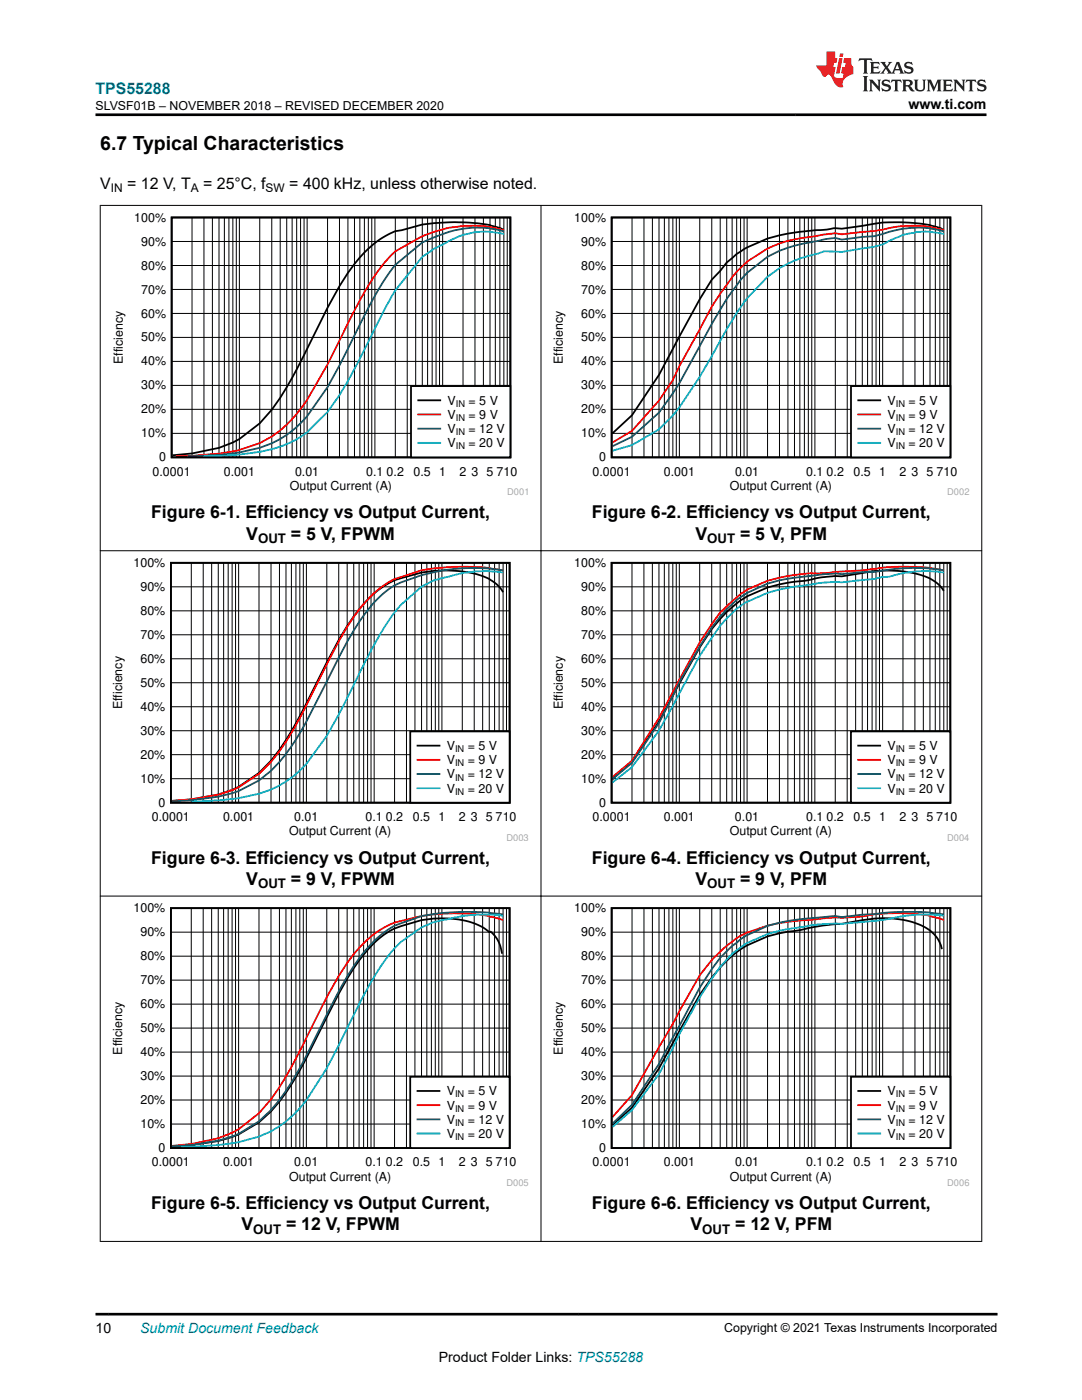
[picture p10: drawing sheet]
<svg xmlns="http://www.w3.org/2000/svg" width="216mm" height="279mm" viewBox="0 0 216 279" stroke-linecap="round" stroke-linejoin="round" font-family="sans-serif">
<defs><g id="words">
<text font-size="3.9" x="20" y="29.9">6.7 Typical Characteristics</text>
<g font-size="3.5">
<text x="30.2" y="103.5">Figure 6-1. Efficiency vs Output Current,</text>
<text x="49.1" y="107.7">V</text>
<text x="58.1" y="107.7">= 5 V, FPWM</text>
<text x="118.1" y="103.5">Figure 6-2. Efficiency vs Output Current,</text>
<text x="138.8" y="107.7">V</text>
<text x="147.7" y="107.7">= 5 V, PFM</text>
<text x="30.2" y="172.4">Figure 6-3. Efficiency vs Output Current,</text>
<text x="118.1" y="172.4">Figure 6-4. Efficiency vs Output Current,</text>
<text x="49.1" y="176.6">V</text>
<text x="58.1" y="176.6">= 9 V, FPWM</text>
<text x="138.8" y="176.6">V</text>
<text x="147.7" y="176.6">= 9 V, PFM</text>
<text x="30.2" y="241.3">Figure 6-5. Efficiency vs Output Current,</text>
<text x="48.2" y="245.5">V</text>
<text x="57.1" y="245.5">= 12 V, FPWM</text>
<text x="118.1" y="241.3">Figure 6-6. Efficiency vs Output Current,</text>
<text x="137.8" y="245.5">V</text>
<text x="146.7" y="245.5">= 12 V, PFM</text>
</g>
<text font-size="3.2" fill="#00f" x="19" y="18.7">TPS55288</text>
<g font-size="3.2">
<text x="20" y="37.8">V</text>
<text x="25.4" y="37.8">= 12 V, T</text>
<text x="40.5" y="37.8">= 25°C, f</text>
<text x="57.7" y="37.8">= 400 kHz, unless otherwise noted.</text>
</g>
<g font-size="2.8">
<text x="181.3" y="21.8">www.ti.com</text>
<text x="19" y="266.1">10</text>
<text x="87.6" y="271.7">Product Folder Links: TPS55288</text>
</g>
<text font-size="2.8" fill="#00f" x="28" y="266.1">Submit Document Feedback</text>
<g font-size="2.6">
<text x="51.5" y="108.4">OUT</text>
<text x="141.1" y="108.4">OUT</text>
<text x="51.5" y="177.3">OUT</text>
<text x="141.1" y="177.3">OUT</text>
<text x="50.5" y="246.2">OUT</text>
<text x="140.1" y="246.2">OUT</text>
</g>
<g font-size="2.5">
<text x="19" y="21.9">SLVSF01B – NOVEMBER 2018 – REVISED DECEMBER 2020</text>
<text x="26.8" y="44.2">100%</text>
<text x="114.6" y="44.2">100%</text>
<text x="28.2" y="53.8">80%</text>
<text x="28.2" y="49">90%</text>
<text x="116" y="53.8">80%</text>
<text x="116" y="49">90%</text>
<text x="28.2" y="58.6">70%</text>
<text x="116" y="58.6">70%</text>
<text x="28.2" y="63.4">60%</text>
<text x="116" y="63.4">60%</text>
<text x="28.2" y="68.2">50%</text>
<text x="116" y="68.2">50%</text>
<text x="24.5" y="72.6" transform="rotate(-90 24.5 72.6)">Efficiency</text>
<text x="28.2" y="77.7">30%</text>
<text x="28.2" y="72.9">40%</text>
<text x="112.3" y="72.6" transform="rotate(-90 112.3 72.6)">Efficiency</text>
<text x="116" y="77.7">30%</text>
<text x="116" y="72.9">40%</text>
<text x="28.2" y="82.5">20%</text>
<text x="89.3" y="80.8">V</text>
<text x="89.3" y="83.6">V</text>
<text x="93.5" y="80.8">= 5 V</text>
<text x="93.5" y="83.6">= 9 V</text>
<text x="116" y="82.5">20%</text>
<text x="177.1" y="80.8">V</text>
<text x="177.1" y="83.6">V</text>
<text x="181.3" y="80.8">= 5 V</text>
<text x="181.3" y="83.6">= 9 V</text>
<text x="28.2" y="87.3">10%</text>
<text x="89.3" y="86.4">V</text>
<text x="89.3" y="89.3">V</text>
<text x="93.5" y="86.4">= 12 V</text>
<text x="93.5" y="89.3">= 20 V</text>
<text x="116" y="87.3">10%</text>
<text x="177.1" y="86.4">V</text>
<text x="177.1" y="89.3">V</text>
<text x="181.3" y="86.4">= 12 V</text>
<text x="181.3" y="89.3">= 20 V</text>
<text x="30.5" y="94.9">0.0001</text>
<text x="31.8" y="92.1">0</text>
<text x="44.7" y="94.9">0.001</text>
<text x="58.9" y="94.9">0.01</text>
<text x="73.1" y="94.9">0.1</text>
<text x="77.2" y="94.9">0.2</text>
<text x="82.5" y="94.9">0.5</text>
<text x="87.6" y="94.9">1</text>
<text x="91.7" y="94.9">2</text>
<text x="94.1" y="94.9">3</text>
<text x="97.1" y="94.9">5</text>
<text x="99" y="94.9">710</text>
<text x="118.3" y="94.9">0.0001</text>
<text x="119.6" y="92.1">0</text>
<text x="132.5" y="94.9">0.001</text>
<text x="146.7" y="94.9">0.01</text>
<text x="160.9" y="94.9">0.1</text>
<text x="164.9" y="94.9">0.2</text>
<text x="170.3" y="94.9">0.5</text>
<text x="175.4" y="94.9">1</text>
<text x="179.5" y="94.9">2</text>
<text x="181.9" y="94.9">3</text>
<text x="184.9" y="94.9">5</text>
<text x="186.8" y="94.9">710</text>
<text x="57.8" y="97.8">Output Current (A)</text>
<text x="145.6" y="97.8">Output Current (A)</text>
<text x="26.7" y="113.1">100%</text>
<text x="114.6" y="113.1">100%</text>
<text x="28" y="117.9">90%</text>
<text x="116" y="117.9">90%</text>
<text x="28" y="122.7">80%</text>
<text x="116" y="122.7">80%</text>
<text x="28" y="127.5">70%</text>
<text x="116" y="127.5">70%</text>
<text x="28" y="137.1">50%</text>
<text x="28" y="132.3">60%</text>
<text x="116" y="137.1">50%</text>
<text x="116" y="132.3">60%</text>
<text x="24.4" y="141.6" transform="rotate(-90 24.4 141.6)">Efficiency</text>
<text x="28" y="141.9">40%</text>
<text x="112.3" y="141.6" transform="rotate(-90 112.3 141.6)">Efficiency</text>
<text x="116" y="141.9">40%</text>
<text x="28" y="146.6">30%</text>
<text x="89.1" y="149.7">V</text>
<text x="93.4" y="149.7">= 5 V</text>
<text x="116" y="146.6">30%</text>
<text x="177.1" y="149.7">V</text>
<text x="181.3" y="149.7">= 5 V</text>
<text x="28" y="151.4">20%</text>
<text x="89.1" y="152.5">V</text>
<text x="89.1" y="155.4">V</text>
<text x="93.4" y="152.5">= 9 V</text>
<text x="93.4" y="155.4">= 12 V</text>
<text x="116" y="151.4">20%</text>
<text x="177.1" y="152.5">V</text>
<text x="177.1" y="155.4">V</text>
<text x="181.3" y="152.5">= 9 V</text>
<text x="181.3" y="155.4">= 12 V</text>
<text x="28" y="156.2">10%</text>
<text x="31.6" y="161">0</text>
<text x="89.1" y="158.2">V</text>
<text x="93.4" y="158.2">= 20 V</text>
<text x="116" y="156.2">10%</text>
<text x="119.6" y="161">0</text>
<text x="177.1" y="158.2">V</text>
<text x="181.3" y="158.2">= 20 V</text>
<text x="30.3" y="163.8">0.0001</text>
<text x="44.5" y="163.8">0.001</text>
<text x="57.7" y="166.7">Output Current (A)</text>
<text x="58.7" y="163.8">0.01</text>
<text x="72.9" y="163.8">0.1</text>
<text x="77" y="163.8">0.2</text>
<text x="82.4" y="163.8">0.5</text>
<text x="87.5" y="163.8">1</text>
<text x="91.5" y="163.8">2</text>
<text x="93.9" y="163.8">3</text>
<text x="96.9" y="163.8">5</text>
<text x="98.9" y="163.8">710</text>
<text x="118.2" y="163.8">0.0001</text>
<text x="132.4" y="163.8">0.001</text>
<text x="145.6" y="166.7">Output Current (A)</text>
<text x="146.7" y="163.8">0.01</text>
<text x="160.9" y="163.8">0.1</text>
<text x="164.9" y="163.8">0.2</text>
<text x="170.3" y="163.8">0.5</text>
<text x="175.4" y="163.8">1</text>
<text x="179.5" y="163.8">2</text>
<text x="181.9" y="163.8">3</text>
<text x="184.9" y="163.8">5</text>
<text x="186.8" y="163.8">710</text>
<text x="26.6" y="182.1">100%</text>
<text x="114.6" y="182.1">100%</text>
<text x="28" y="191.6">80%</text>
<text x="28" y="186.8">90%</text>
<text x="116" y="191.6">80%</text>
<text x="116" y="186.8">90%</text>
<text x="28" y="196.4">70%</text>
<text x="116" y="196.4">70%</text>
<text x="28" y="201.2">60%</text>
<text x="116" y="201.2">60%</text>
<text x="28" y="206">50%</text>
<text x="116" y="206">50%</text>
<text x="24.4" y="210.5" transform="rotate(-90 24.4 210.5)">Efficiency</text>
<text x="28" y="215.6">30%</text>
<text x="28" y="210.8">40%</text>
<text x="112.3" y="210.5" transform="rotate(-90 112.3 210.5)">Efficiency</text>
<text x="116" y="215.6">30%</text>
<text x="116" y="210.8">40%</text>
<text x="28" y="220.3">20%</text>
<text x="89.1" y="218.6">V</text>
<text x="89.1" y="221.4">V</text>
<text x="93.3" y="218.6">= 5 V</text>
<text x="93.3" y="221.4">= 9 V</text>
<text x="116" y="220.3">20%</text>
<text x="177.1" y="218.6">V</text>
<text x="177.1" y="221.4">V</text>
<text x="181.3" y="218.6">= 5 V</text>
<text x="181.3" y="221.4">= 9 V</text>
<text x="28" y="225.1">10%</text>
<text x="89.1" y="224.3">V</text>
<text x="89.1" y="227.1">V</text>
<text x="93.3" y="224.3">= 12 V</text>
<text x="93.3" y="227.1">= 20 V</text>
<text x="116" y="225.1">10%</text>
<text x="177.1" y="224.3">V</text>
<text x="177.1" y="227.1">V</text>
<text x="181.3" y="224.3">= 12 V</text>
<text x="181.3" y="227.1">= 20 V</text>
<text x="30.3" y="232.8">0.0001</text>
<text x="31.6" y="229.9">0</text>
<text x="44.5" y="232.8">0.001</text>
<text x="58.7" y="232.8">0.01</text>
<text x="72.9" y="232.8">0.1</text>
<text x="77" y="232.8">0.2</text>
<text x="82.4" y="232.8">0.5</text>
<text x="87.5" y="232.8">1</text>
<text x="91.5" y="232.8">2</text>
<text x="93.9" y="232.8">3</text>
<text x="96.9" y="232.8">5</text>
<text x="98.9" y="232.8">710</text>
<text x="118.3" y="232.8">0.0001</text>
<text x="119.6" y="229.9">0</text>
<text x="132.5" y="232.8">0.001</text>
<text x="146.7" y="232.8">0.01</text>
<text x="160.9" y="232.8">0.1</text>
<text x="164.9" y="232.8">0.2</text>
<text x="170.3" y="232.8">0.5</text>
<text x="175.4" y="232.8">1</text>
<text x="179.5" y="232.8">2</text>
<text x="181.9" y="232.8">3</text>
<text x="184.9" y="232.8">5</text>
<text x="186.8" y="232.8">710</text>
<text x="57.7" y="235.6">Output Current (A)</text>
<text x="145.6" y="235.6">Output Current (A)</text>
<text x="144.5" y="265.8">Copyright © 2021 Texas Instruments Incorporated</text>
</g>
<g font-size="2.4">
<text x="22.1" y="38.4">IN</text>
<text x="38.1" y="38.4">A</text>
<text x="53" y="38.4">SW</text>
</g>
<g font-size="1.9">
<text x="91" y="81.2">IN</text>
<text x="178.7" y="81.2">IN</text>
<text x="91" y="84">IN</text>
<text x="91" y="86.9">IN</text>
<text x="91" y="89.7">IN</text>
<text x="178.7" y="84">IN</text>
<text x="178.7" y="86.9">IN</text>
<text x="178.7" y="89.7">IN</text>
<text x="90.8" y="150.1">IN</text>
<text x="90.8" y="152.9">IN</text>
<text x="90.8" y="155.8">IN</text>
<text x="178.7" y="150.1">IN</text>
<text x="178.7" y="152.9">IN</text>
<text x="178.7" y="155.8">IN</text>
<text x="90.8" y="158.6">IN</text>
<text x="178.7" y="158.6">IN</text>
<text x="90.8" y="219">IN</text>
<text x="90.8" y="221.9">IN</text>
<text x="178.7" y="219">IN</text>
<text x="178.7" y="221.9">IN</text>
<text x="90.8" y="224.7">IN</text>
<text x="90.8" y="227.5">IN</text>
<text x="178.7" y="224.7">IN</text>
<text x="178.7" y="227.5">IN</text>
</g>
<g font-size="1.9" fill="#a8a8a8">
<text x="101.2" y="98.8">D001</text>
<text x="189" y="98.8">D002</text>
<text x="101.1" y="167.8">D003</text>
<text x="189" y="167.8">D004</text>
<text x="101.1" y="236.7">D005</text>
<text x="189" y="236.7">D006</text>
</g>
</g></defs>
<path d="M34.3 43.4h67.5v47.9h-67.5zM100.5 45.8h-.2a16.4 16.4 0 0 0-7.2-1.4h-3.5a30.1 30.1 0 0 0-9.4 1.5l-1.3 .2-1.3 .6a21.1 21.1 0 0 0-8.2 7.8 149.5 149.5 0 0 0-9.4 17.7l-.8 1.5a62 62 0 0 1-5 8.1l-2.4 2.7-4 3.1-1.3 .7-2.8 1.1-5.4 1.1-3.9 .4" fill="none" stroke="#000" stroke-width=".36"/>
<g fill="none" stroke="#000" stroke-width=".2">
<path d="M34.3 57.8h67.5M34.3 53h67.5M34.3 48.2h67.5M38.3 43.4v47.9M40.7 43.4v47.9M42.4 43.4v47.9M43.7 43.4v47.9M44.8 43.4v47.9M45.7 43.4v47.9M46.5 43.4v47.9M47.2 43.4v47.9M47.8 43.4v47.9"/>
<path d="M51.8 43.4v47.9M54.2 43.4v47.9M55.9 43.4v47.9M57.2 43.4v47.9M58.3 43.4v47.9M59.2 43.4v47.9M60 43.4v47.9M60.7 43.4v47.9M61.3 43.4v47.9M65.4 43.4v47.9M67.7 43.4v47.9M69.4 43.4v47.9"/>
<path d="M70.7 43.4v47.9M71.8 43.4v47.9M72.7 43.4v47.9M73.5 43.4v47.9M74.2 43.4v47.9M74.8 43.4v47.9M78.9 43.4v47.9M81.3 43.4v47.9M82.9 43.4v47.9M84.3 43.4v47.9M85.3 43.4v47.9M86.2 43.4v47.9"/>
<path d="M87 43.4v47.9M87.7 43.4v47.9M88.3 43.4v47.9M92.4 43.4v47.9M94.8 43.4v47.9M96.5 43.4v47.9M97.8 43.4v47.9M98.8 43.4v47.9M99.7 43.4v47.9M100.5 43.4v47.9M101.2 43.4v47.9M34.3 76.9h67.5"/>
<path d="M34.3 72.1h67.5M34.3 67.3h67.5M34.3 62.6h67.5M34.3 86.5h67.5M34.3 81.7h67.5"/>
</g>
<path d="M100.5 45.9l-.8-.2a23.2 23.2 0 0 0-10.1-.3 27.6 27.6 0 0 0-11 5l-1 1.1a43.2 43.2 0 0 0-6.9 10.5l-1.3 2.5a115.8 115.8 0 0 1-9.4 17.1 20.7 20.7 0 0 1-13.5 8.5l-2.8 .4-8.6 .6" fill="none" stroke="#f00" stroke-width=".36"/>
<path d="M100.5 46.2l-.8-.2a19 19 0 0 0-9 0l-4.1 1.3-2.3 1.1-5.4 4.4-2.6 3.6a125.8 125.8 0 0 0-6.9 13.2 57.6 57.6 0 0 1-9.4 14.9 20.8 20.8 0 0 1-13.5 6l-2.8 .3-6.2 .3" fill="none" stroke="#105465" stroke-width=".36"/>
<path d="M100.5 46.7l-.3-.1a14.5 14.5 0 0 0-9.5 1l-4.1 2-2.3 1.7-4.1 5a35.8 35.8 0 0 0-4.3 7.1l-.5 1a209.4 209.4 0 0 1-7.7 14.5l-2.3 3.3-4.1 4.1a20.5 20.5 0 0 1-9.5 3.9 74.8 74.8 0 0 1-11.3 .9" fill="none" stroke="#00bacc" stroke-width=".36"/>
<path d="M82 77.1h19.8v14.2h-19.8z" fill-rule="evenodd" fill="#fff"/>
<path d="M122.1 43.4h67.5v47.9h-67.5zM188.3 45.8l-.2 .1a12.3 12.3 0 0 0-4.6-1.3l-1.4-.1a34.5 34.5 0 0 0-10 .6l-4.1 .5a5 5 0 0 0-2.6 .2l-2.8 .1a48.3 48.3 0 0 0-9.4 1.7l-4.1 1.8-2.1 1.3-2 1.7-1.3 1.7-1.7 1.7-2.4 3.9-8.1 15.1-5.4 8.1-3.9 3.6M82 77.1h19.8v14.2h-19.8zM83.5 79.9h4.3" fill="none" stroke="#000" stroke-width=".36"/>
<path d="M188.3 45.9l-.8-.2a21.7 21.7 0 0 0-10.1-.2l-3 .6-6.4 .7-1.3-.2-3.5 .4a46.6 46.6 0 0 0-7.7 1.6l-2.3 1-4.1 2.6-.6 .6a16.7 16.7 0 0 0-3.5 4l-3 4.4-6.4 11.9-1.3 2.7-2.8 4.1-5.4 6.1-3.9 2.3M83.5 82.7h4.3" fill="none" stroke="#f00" stroke-width=".36"/>
<path d="M188.3 46.2l-.8-.2a18.7 18.7 0 0 0-9 0l-4.1 1.1-2.3 .2-4.1 .5a3.9 3.9 0 0 0-2.3-.2l-2.5 .5a30.9 30.9 0 0 0-10 3.1l-4.1 3.2-1.3 1.4-.8 1.1a50.1 50.1 0 0 0-5 7.7l-6.4 11.9-4.1 5.8-5.4 4.9-3.9 1.9M83.5 85.6h4.3" fill="none" stroke="#105465" stroke-width=".36"/>
<path d="M188.3 46.7l-.3-.1a14.1 14.1 0 0 0-9.5 1l-2.4 1.2-1.7 .5-6.4 1-3.4-.2-1.4 .5a23.2 23.2 0 0 0-10 4.6 32.8 32.8 0 0 0-6.2 7.3l-2 3.2a160.7 160.7 0 0 1-9.4 15.6l-1.3 1.6-2.8 2.8-5.4 3.1-3.9 1.2M83.5 88.4h4.3" fill="none" stroke="#00bacc" stroke-width=".36"/>
<g fill="none" stroke="#000" stroke-width=".2">
<path d="M122.1 57.8h67.5M122.1 53h67.5M122.1 48.2h67.5M126.1 43.4v47.9M128.5 43.4v47.9M130.2 43.4v47.9M131.5 43.4v47.9M132.6 43.4v47.9M133.5 43.4v47.9M134.3 43.4v47.9M134.9 43.4v47.9M135.6 43.4v47.9"/>
<path d="M139.6 43.4v47.9M142 43.4v47.9M143.7 43.4v47.9M145 43.4v47.9M146.1 43.4v47.9M147 43.4v47.9M147.8 43.4v47.9M148.5 43.4v47.9M149.1 43.4v47.9M153.2 43.4v47.9M155.5 43.4v47.9M157.2 43.4v47.9"/>
<path d="M158.5 43.4v47.9M159.6 43.4v47.9M160.5 43.4v47.9M161.3 43.4v47.9M162 43.4v47.9M162.6 43.4v47.9M166.7 43.4v47.9M169.1 43.4v47.9M170.7 43.4v47.9M172.1 43.4v47.9M173.1 43.4v47.9M174 43.4v47.9"/>
<path d="M174.8 43.4v47.9M175.5 43.4v47.9M176.1 43.4v47.9M180.2 43.4v47.9M182.6 43.4v47.9M184.3 43.4v47.9M185.6 43.4v47.9M186.6 43.4v47.9M187.5 43.4v47.9M188.3 43.4v47.9M189 43.4v47.9M122.1 76.9h67.5"/>
<path d="M122.1 72.1h67.5M122.1 67.3h67.5M122.1 62.6h67.5M122.1 86.5h67.5M122.1 81.7h67.5"/>
</g>
<path d="M169.8 77.1h19.8v14.2h-19.8z" fill-rule="evenodd" fill="#fff"/>
<path d="M169.8 77.1h19.8v14.2h-19.8zM171.3 79.9h4.3M34.1 112.3h67.6v47.9h-67.6zM100.4 118.2a9.3 9.3 0 0 0-6.8-4 28.2 28.2 0 0 0-9.5 .1l-5.4 1.5-.9 .5a20.6 20.6 0 0 0-7.2 6.7l-1.3 1.9a231.8 231.8 0 0 0-9.5 18l-.8 1.4a40.8 40.8 0 0 1-7.3 10l-4.1 2.7-1.3 .6-2.7 1-5.4 .9-3.9 .3" fill="none" stroke="#000" stroke-width=".36"/>
<path d="M171.3 82.7h4.3M100.4 113.8l-1.5-.2a40.1 40.1 0 0 0-9.4-.4 28.2 28.2 0 0 0-9.5 2 14.4 14.4 0 0 0-6.7 4.5 37.5 37.5 0 0 0-5.7 8.3l-8.6 16.7a39.4 39.4 0 0 1-7.3 9.7l-4.1 2.7-4 1.5-5.4 .9-3.9 .3" fill="none" stroke="#f00" stroke-width=".36"/>
<path d="M171.3 85.6h4.3M100.4 113.8l-1.7-.2a39.1 39.1 0 0 0-10.5 .3 27.6 27.6 0 0 0-10.1 3.3l-.3 .2a25.8 25.8 0 0 0-7.2 8.4l-3 5.4-6.5 12.8-1.3 2.3a30.5 30.5 0 0 1-8.1 9.5 26 26 0 0 1-13.5 3.9l-3.9 .2" fill="none" stroke="#105465" stroke-width=".36"/>
<path d="M171.3 88.4h4.3M100.4 114.3l-1.2-.2a23.5 23.5 0 0 0-9.7 1l-3 .8-2.4 1.2-4.1 3.6a53.9 53.9 0 0 0-7.4 12l-3.3 6.6a52.3 52.3 0 0 1-9.5 14.5 20.6 20.6 0 0 1-12.2 5.5l-4 .4-5.4 .3" fill="none" stroke="#00bacc" stroke-width=".36"/>
<g fill="none" stroke="#000" stroke-width=".2">
<path d="M34.1 117.1h67.6M38.2 112.3v47.9M40.5 112.3v47.9M42.2 112.3v47.9M43.6 112.3v47.9M44.6 112.3v47.9M45.5 112.3v47.9M46.3 112.3v47.9M47 112.3v47.9M47.6 112.3v47.9M51.7 112.3v47.9M54.1 112.3v47.9"/>
<path d="M55.8 112.3v47.9M57.1 112.3v47.9M58.1 112.3v47.9M59 112.3v47.9M59.8 112.3v47.9M60.5 112.3v47.9M61.1 112.3v47.9M65.2 112.3v47.9M67.6 112.3v47.9M69.3 112.3v47.9M70.6 112.3v47.9M71.7 112.3v47.9"/>
<path d="M72.6 112.3v47.9M73.3 112.3v47.9M74 112.3v47.9M74.7 112.3v47.9M78.7 112.3v47.9M81.1 112.3v47.9M82.8 112.3v47.9M84.1 112.3v47.9M85.2 112.3v47.9M86.1 112.3v47.9M86.9 112.3v47.9M87.6 112.3v47.9"/>
<path d="M88.2 112.3v47.9M92.2 112.3v47.9M94.6 112.3v47.9M96.3 112.3v47.9M97.6 112.3v47.9M98.7 112.3v47.9M99.6 112.3v47.9M100.4 112.3v47.9M101.1 112.3v47.9M34.1 136.3h67.6M34.1 131.5h67.6M34.1 126.7h67.6"/>
<path d="M34.1 121.9h67.6M34.1 155.4h67.6M34.1 150.6h67.6M34.1 145.8h67.6M34.1 141h67.6"/>
</g>
<path d="M81.9 146h19.8v14.2h-19.8z" fill-rule="evenodd" fill="#fff"/>
<path d="M122 112.3h67.6v47.9h-67.6zM188.3 117.9a8.8 8.8 0 0 0-6.3-3.6 25.5 25.5 0 0 0-10 .1l-4 .6h-1.3l-3 .3a34.5 34.5 0 0 1-6.5 1 20 20 0 0 0-10.2 4.1 27.2 27.2 0 0 0-7.4 8.8l-8.1 14.8-5.4 7.9-3.9 3.6M81.9 146h19.8v14.2h-19.8zM83.3 148.8h4.4" fill="none" stroke="#000" stroke-width=".36"/>
<path d="M188.3 113.8l-1.4-.2a41.6 41.6 0 0 0-9.5-.4l-1.3 .1a67.9 67.9 0 0 1-9.7 .9l-2.7 .2a34.4 34.4 0 0 0-10.6 1.5l-4 1.8a29.2 29.2 0 0 0-9.5 10.5l-8.1 15.1-5.4 8.5-3.9 3.3M83.3 151.6h4.4" fill="none" stroke="#f00" stroke-width=".36"/>
<path d="M188.3 113.8l-1.9-.2a36.4 36.4 0 0 0-10.3 .3l-1.7 .3h-2.4l-4 .4-1.3-.2-4.1 .4a54.7 54.7 0 0 0-9.5 1.7l-4.6 2.2a24.7 24.7 0 0 0-6.5 6.6l-2.4 3.7-4 7.1-4.1 8.2-5.4 7.9-3.9 3.3M83.3 154.5h4.4" fill="none" stroke="#105465" stroke-width=".36"/>
<path d="M188.3 114.3l-.8-.1a22.7 22.7 0 0 0-9 .6l-1.1 .3h-1.3l-1.7 .5-6.4 .6-1.3-.1-4.1 .4a66.9 66.9 0 0 0-9.5 1.8l-4 1.8a16 16 0 0 0-4.1 3.3 70.8 70.8 0 0 0-9.4 15l-4.1 7.4-5.4 7.3-3.9 3.1M83.3 157.3h4.4" fill="none" stroke="#00bacc" stroke-width=".36"/>
<g fill="none" stroke="#000" stroke-width=".2">
<path d="M122 117.1h67.6M126.1 112.3v47.9M128.5 112.3v47.9M130.2 112.3v47.9M131.5 112.3v47.9M132.6 112.3v47.9M133.5 112.3v47.9M134.3 112.3v47.9M134.9 112.3v47.9M135.6 112.3v47.9M139.6 112.3v47.9M142 112.3v47.9"/>
<path d="M143.7 112.3v47.9M145 112.3v47.9M146.1 112.3v47.9M147 112.3v47.9M147.8 112.3v47.9M148.5 112.3v47.9M149.1 112.3v47.9M153.1 112.3v47.9M155.5 112.3v47.9M157.2 112.3v47.9M158.5 112.3v47.9M159.6 112.3v47.9"/>
<path d="M160.5 112.3v47.9M161.3 112.3v47.9M162 112.3v47.9M162.6 112.3v47.9M166.7 112.3v47.9M169 112.3v47.9M170.7 112.3v47.9M172 112.3v47.9M173.1 112.3v47.9M174 112.3v47.9M174.8 112.3v47.9M175.5 112.3v47.9"/>
<path d="M176.1 112.3v47.9M180.2 112.3v47.9M182.6 112.3v47.9M184.2 112.3v47.9M185.6 112.3v47.9M186.6 112.3v47.9M187.5 112.3v47.9M188.3 112.3v47.9M189 112.3v47.9M122 136.3h67.6M122 131.5h67.6M122 126.7h67.6"/>
<path d="M122 121.9h67.6M122 155.4h67.6M122 150.6h67.6M122 145.8h67.6M122 141h67.6"/>
</g>
<path d="M169.8 146h19.8v14.2h-19.8z" fill-rule="evenodd" fill="#fff"/>
<path d="M169.8 146h19.8v14.2h-19.8zM171.2 148.8h4.4M34.1 181.2h67.6v47.9h-67.6zM100.2 190.3a6.6 6.6 0 0 0-2.3-4.4l-.3 .1a12.5 12.5 0 0 0-8.1-2.7 22.8 22.8 0 0 0-11.1 2.2l-.3 .1a19.2 19.2 0 0 0-6.5 6.1 69.3 69.3 0 0 0-6.4 11.3l-4.1 8.2-2.1 3.7a34.5 34.5 0 0 1-7.3 9.1l-4.1 2.4-4.1 1.3-5.3 .8-3.9 .3" fill="none" stroke="#000" stroke-width=".36"/>
<path d="M171.2 151.6h4.4M100.4 183.6l-.8-.2a27.8 27.8 0 0 0-10.1-1.1 36.2 36.2 0 0 0-11.1 2l-1 .4a20.9 20.9 0 0 0-8.1 7.5 134.4 134.4 0 0 0-9.5 17.6l-.8 1.5a51.4 51.4 0 0 1-7.3 10.9l-4.1 3.2-1.3 .7-2.8 1.1-5.3 1.1-3.9 .4" fill="none" stroke="#f00" stroke-width=".36"/>
<path d="M171.2 154.5h4.4M100.4 182.5l-2.2-.3a51.2 51.2 0 0 0-10 0l-4.1 .6-4.1 1.5a16.9 16.9 0 0 0-7.4 5.8 47.3 47.3 0 0 0-5 7.8l-6.5 12.8-2.1 3.8a36.1 36.1 0 0 1-7.3 9.3l-4.1 2.5-4.1 1.4-5.3 .8-3.9 .3" fill="none" stroke="#105465" stroke-width=".36"/>
<path d="M171.2 157.3h4.4M100.4 182.7l-1.5-.1a29.4 29.4 0 0 0-9.4 .8l-3 .7-2.4 1-4.1 2.9a38.6 38.6 0 0 0-7.4 10.7l-3.3 6.5a76.2 76.2 0 0 1-9.5 16 20.5 20.5 0 0 1-13.5 7l-2.8 .3-7.4 .4" fill="none" stroke="#00bacc" stroke-width=".36"/>
<g fill="none" stroke="#000" stroke-width=".2">
<path d="M34.1 195.6h67.6M34.1 190.8h67.6M34.1 186h67.6M38.2 181.2v47.9M40.5 181.2v47.9M42.2 181.2v47.9M43.5 181.2v47.9M44.6 181.2v47.9M45.5 181.2v47.9M46.3 181.2v47.9M47 181.2v47.9M47.6 181.2v47.9"/>
<path d="M51.7 181.2v47.9M54.1 181.2v47.9M55.8 181.2v47.9M57.1 181.2v47.9M58.1 181.2v47.9M59 181.2v47.9M59.8 181.2v47.9M60.5 181.2v47.9M61.1 181.2v47.9M65.2 181.2v47.9M67.6 181.2v47.9M69.3 181.2v47.9"/>
<path d="M70.6 181.2v47.9M71.6 181.2v47.9M72.6 181.2v47.9M73.3 181.2v47.9M74 181.2v47.9M74.7 181.2v47.9M78.7 181.2v47.9M81.1 181.2v47.9M82.8 181.2v47.9M84.1 181.2v47.9M85.2 181.2v47.9M86.1 181.2v47.9"/>
<path d="M86.9 181.2v47.9M87.5 181.2v47.9M88.2 181.2v47.9M92.2 181.2v47.9M94.6 181.2v47.9M96.3 181.2v47.9M97.6 181.2v47.9M98.7 181.2v47.9M99.6 181.2v47.9M100.4 181.2v47.9M101.1 181.2v47.9M34.1 219.5h67.6"/>
<path d="M34.1 214.8h67.6M34.1 210h67.6M34.1 205.2h67.6M34.1 200.4h67.6M34.1 224.3h67.6"/>
</g>
<path d="M81.9 214.9h19.8v14.2h-19.8z" fill-rule="evenodd" fill="#fff"/>
<path d="M122.1 181.2h67.5v47.9h-67.5zM188 189.4a7.6 7.6 0 0 0-5.9-5.4 21.8 21.8 0 0 0-10-.4l-4.1 .8a48.2 48.2 0 0 0-9.5 1.4 23 23 0 0 0-10.7 3.7 29.2 29.2 0 0 0-8.2 9l-8.1 14.7-5.4 7.9-3.9 3.4M81.9 214.9h19.8v14.2h-19.8zM83.3 217.7h4.4" fill="none" stroke="#000" stroke-width=".36"/>
<path d="M188.3 183.6l-1-.3a27.4 27.4 0 0 0-9.9-1l-3 .2a34.5 34.5 0 0 1-8.3 .6l-3.5 .4a55.7 55.7 0 0 0-9.4 1.2l-4.1 1.4a24.9 24.9 0 0 0-9.5 8.5l-13.5 23.9-3.9 4.4M83.3 220.6h4.4" fill="none" stroke="#f00" stroke-width=".36"/>
<path d="M188.3 182.5l-1.4-.2a44.1 44.1 0 0 0-9.5-.2l-9.4 .9-1.3-.2-4.1 .4a46 46 0 0 0-9.4 1.6l-4.1 1.8-1.3 .8a28.9 28.9 0 0 0-8.2 9.7l-8.1 15.2-5.4 8.2-3.9 3.7M83.3 223.4h4.4" fill="none" stroke="#105465" stroke-width=".36"/>
<path d="M188.3 182.7l-1.4-.1a29.5 29.5 0 0 0-9.5 .8l-9.4 1a40.1 40.1 0 0 0-9.5 .8 23.6 23.6 0 0 0-11.5 4.4 26 26 0 0 0-5 5.7l-2.4 3.7-4 7.4-4.1 7.9-5.4 7.2-3.9 3.4M83.3 226.2h4.4" fill="none" stroke="#00bacc" stroke-width=".36"/>
<g fill="none" stroke="#000" stroke-width=".2">
<path d="M122.1 195.6h67.5M122.1 190.8h67.5M122.1 186h67.5M126.1 181.2v47.9M128.5 181.2v47.9M130.2 181.2v47.9M131.5 181.2v47.9M132.6 181.2v47.9M133.5 181.2v47.9M134.3 181.2v47.9M134.9 181.2v47.9M135.6 181.2v47.9"/>
<path d="M139.6 181.2v47.9M142 181.2v47.9M143.7 181.2v47.9M145 181.2v47.9M146.1 181.2v47.9M147 181.2v47.9M147.8 181.2v47.9M148.5 181.2v47.9M149.1 181.2v47.9M153.2 181.2v47.9M155.5 181.2v47.9M157.2 181.2v47.9"/>
<path d="M158.5 181.2v47.9M159.6 181.2v47.9M160.5 181.2v47.9M161.3 181.2v47.9M162 181.2v47.9M162.6 181.2v47.9M166.7 181.2v47.9M169.1 181.2v47.9M170.7 181.2v47.9M172.1 181.2v47.9M173.1 181.2v47.9M174 181.2v47.9"/>
<path d="M174.8 181.2v47.9M175.5 181.2v47.9M176.1 181.2v47.9M180.2 181.2v47.9M182.6 181.2v47.9M184.3 181.2v47.9M185.6 181.2v47.9M186.6 181.2v47.9M187.5 181.2v47.9M188.3 181.2v47.9M189 181.2v47.9M122.1 219.5h67.5"/>
<path d="M122.1 214.8h67.5M122.1 210h67.5M122.1 205.2h67.5M122.1 200.4h67.5M122.1 224.3h67.5"/>
</g>
<path d="M169.8 214.9h19.8v14.2h-19.8z" fill-rule="evenodd" fill="#fff"/>
<path d="M169.8 214.9h19.8v14.2h-19.8zM171.3 217.7h4.3" fill="none" stroke="#000" stroke-width=".36"/>
<path d="M171.3 220.6h4.3" fill="none" stroke="#f00" stroke-width=".36"/>
<path d="M171.3 223.4h4.3" fill="none" stroke="#105465" stroke-width=".36"/>
<path d="M171.3 226.2h4.3" fill="none" stroke="#00bacc" stroke-width=".36"/>
<path d="M19.9 41h176.1M20 40.9v206.9M107.9 40.9v206.9M195.9 40.9v206.9M19.9 109.9h176.1M19.9 178.8h176.1M19.9 247.8h176.1" fill="none" stroke="#000" stroke-width=".2"/>
<path d="M171.5 11.6l-.2 .6 .5-.2h.6v.1v2.2l-.2 .4h1l-.2-.4v-2.2v-.1h.5l.6 .2-.2-.6zM173.6 12.4l.2 .3v1.6l-.2 .4h1.9l.1-.6a1.08 1.08 0 0 1-1.3 .2v-.7h.6l.4 .2v-.7l-.4 .2h-.6v-.5l.2-.2a1 1 0 0 1 1 .3l-.1-.5zM175.7 12.4l.9 1.1-1 1.2h.9l-.2-.2 .5-.8 .4 .8-.2 .2h1.6l-.2-.2 .2-.5h.9l.1 .5-.1 .2h.9l-.2-.4-.8-1.9h-.5l-.9 2.1-.9-1.1 .9-1h-.8l.2 .2-.4 .6-.4-.6 .2-.2zM179 12.8l.4 1h-.7zM180.7 12.5a.65 .65 0 0 0-.2 .7 .65 .65 0 0 0 .6 .5l.6 .1 .1 .3a.79 .79 0 0 1-.7 .4 .79 .79 0 0 1-.7-.5l.1 .7 .2-.1a.93 .93 0 0 0 1.1 0 .93 .93 0 0 0 .4-.9 1.46 1.46 0 0 0-1.2-.6l-.1-.3a1.09 1.09 0 0 1 1.2 .2l-.2-.6-.1 .1-.5-.2zM172.2 15.2l.2 .4v2.2l-.2 .4h1l-.2-.4v-2.2l.2-.4zM173.4 15.9l.2 .4v1.5l-.2 .4h.8l-.3-.4 .1-1.3 1.6 1.8v-2l.2-.4h-.7l.1 .2 .1 1.1-1.2-1.3zM176.2 16a.65 .65 0 0 0-.2 .8 .65 .65 0 0 0 .6 .4l.6 .2 .1 .2a.79 .79 0 0 1-.7 .4 .79 .79 0 0 1-.7-.5l.1 .7 .2-.1a.93 .93 0 0 0 1.1 .1 .93 .93 0 0 0 .4-1 1.46 1.46 0 0 0-1.2-.5l-.1-.4a1.09 1.09 0 0 1 1.2 .2l-.1-.6-.2 .1-.5-.1zM177.9 15.9l-.1 .6a.63 .63 0 0 1 .8-.3v1.6l-.3 .4h1l-.2-.4v-1.6a.66 .66 0 0 1 .8 .3l-.1-.6zM180 15.9l.2 .4v1.5l-.2 .4h1l-.2-.2-.1-.7h.5l.1 .2a.79 .79 0 0 0 1.2 .6l-1-.9a.61 .61 0 0 0 .6-.6 .61 .61 0 0 0-.5-.7zM180.8 16.2h.1a.47 .47 0 0 1 .5 .1 .47 .47 0 0 1 .1 .5l-.1 .1-.7 .1zM182.3 15.9l.2 .2a2.27 2.27 0 0 0 .4 2 1.04 1.04 0 0 0 1.7-.7v-1.3l.2-.2h-.8l.2 .4v1.1a.6 .6 0 0 1-.6 .6 .6 .6 0 0 1-.6-.6v-1.1l.3-.4zM184.9 15.9l.2 .4v1.5l-.2 .4h.8l-.3-.4v-1.4l.9 1.9 .9-1.9v1.4l-.3 .4h1l-.2-.4v-1.5l.2-.4h-.8l-.7 1.5-.6-1.5zM188.1 15.9l.2 .4v1.5l-.2 .4h1.9l.1-.6a1.09 1.09 0 0 1-1.3 .2v-.7h.6l.4 .2v-.6l-.4 .2h-.6v-.6l.2-.1a1.01 1.01 0 0 1 1 .3l-.1-.6zM190.2 15.9l.3 .4v1.5l-.3 .4h.8l-.2-.4v-1.3l1.6 1.8v-2l.2-.4h-.7l.2 .2v1.1l-1.2-1.3zM192.8 15.9l-.1 .6a.63 .63 0 0 1 .8-.3v1.6l-.3 .4h1l-.2-.4v-1.6a.66 .66 0 0 1 .8 .3l-.1-.6zM195.2 16a.65 .65 0 0 0-.2 .8 .65 .65 0 0 0 .6 .4l.6 .2 .2 .2a.79 .79 0 0 1-.7 .4 .79 .79 0 0 1-.7-.5l.1 .7 .2-.1a.93 .93 0 0 0 1 .1 .93 .93 0 0 0 .5-1 1.46 1.46 0 0 0-1.3-.5v-.4a1.09 1.09 0 0 1 1.2 .2l-.2-.6-.2 .1-.5-.1z" fill="#231f20"/>
<path d="M164.9 10.3v2.7h-2l.1 .4 .8 1a.95 .95 0 0 0 1 .9 .59 .59 0 0 1 .5-.4 .59 .59 0 0 1 .5 .3l.4 .8a1.59 1.59 0 0 0 2.1 1.4 1.61 1.61 0 0 1 1-2.3l1-.3-.1-1.5a1.59 1.59 0 0 1-.3-1.7h-1.5l-.2 .9h.6l-.2 .9h-.5l-.2 .9v.3l.4 .1-.1 .9h-.7a.73 .73 0 0 1-1-.7l.3-1.5h-.5l.1-.9h.5l.2-.9h-.5v-1.3zM167.4 11.6l-.6 3.1h.7l.6-3.1zM167.6 10.7l-.1 .6h.7l.1-.6z" fill="#ed1c24"/>
<path d="M19 22.9h177.8M19 262.3h180" fill="none" stroke="#000" stroke-width=".53"/>
<use href="#words"/>
</svg>
